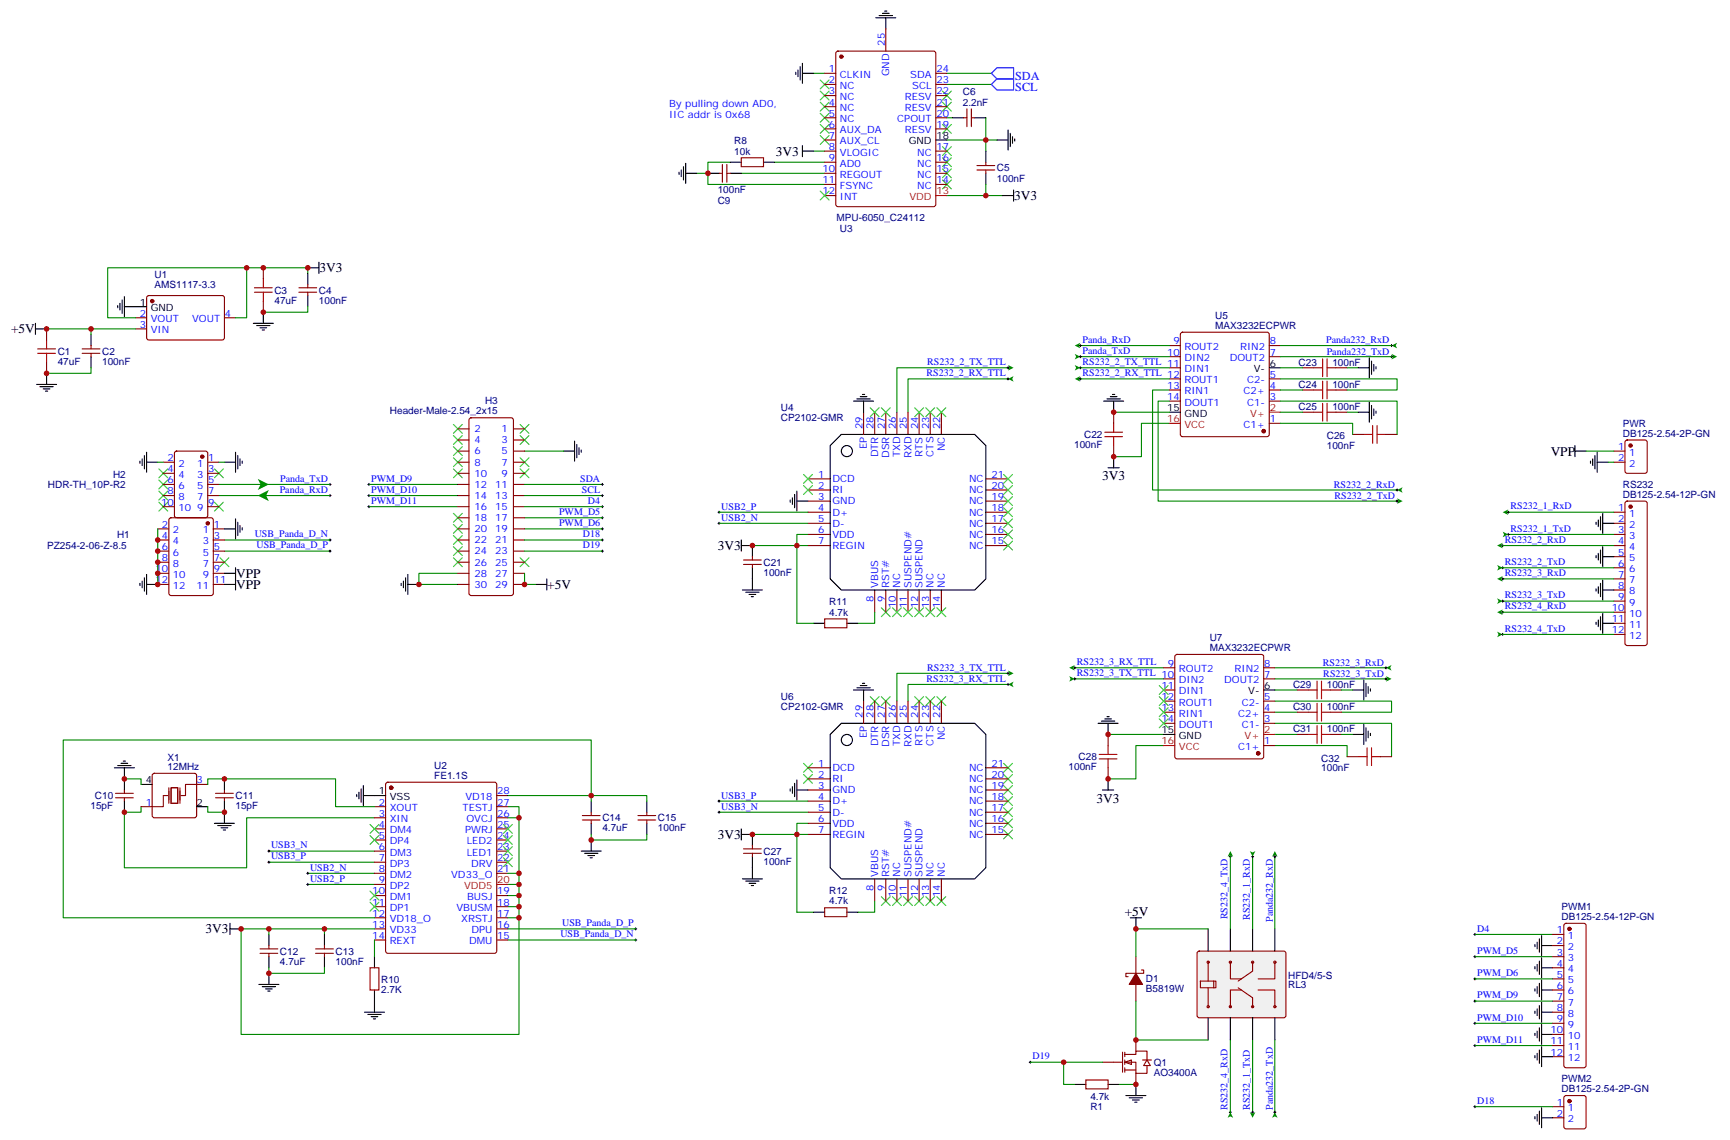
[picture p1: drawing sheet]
<svg xmlns="http://www.w3.org/2000/svg" width="549mm" height="362mm" viewBox="0 0 549 362" stroke-linecap="round" stroke-linejoin="round" font-family="sans-serif">
<defs><g id="words">
<g font-size="4.2">
<text x="246.2" y="49.4">3V3</text>
<text x="321.9" y="63.6">3V3</text>
<text x="101.4" y="86.5">3V3</text>
<text x="3.5" y="105.9">+5V</text>
<text x="492.1" y="144.7">VPP</text>
<text x="349.8" y="152.5">3V3</text>
<text x="227.8" y="174.6">3V3</text>
<text x="74.9" y="183.5">VPP</text>
<text x="74.9" y="187">VPP</text>
<text x="173.7" y="187">+5V</text>
<text x="348" y="254.9">3V3</text>
<text x="227.8" y="266.4">3V3</text>
<text x="357" y="290.7">+5V</text>
<text x="65.3" y="296.4">3V3</text>
</g>
<g font-size="3.9" fill="#00f">
<text x="322.2" y="25.3">SDA</text>
<text x="322.2" y="28.8">SCL</text>
</g>
<g font-size="3.2" fill="#00f">
<text x="280.8" y="14.5" transform="rotate(-90 280.8 14.5)">25</text>
<text x="263.1" y="22.9">1</text>
<text x="297.2" y="22.9">24</text>
<text x="263.1" y="26.5">2</text>
<text x="263.1" y="30">3</text>
<text x="266.6" y="24.7">CLKIN</text>
<text x="266.6" y="28.2">NC</text>
<text x="282.2" y="24.2" transform="rotate(-90 282.2 24.2)">GND</text>
<text x="288.9" y="24.7">SDA</text>
<text x="289.5" y="28.2">SCL</text>
<text x="297.2" y="30">22</text>
<text x="297.2" y="26.5">23</text>
<text x="212.3" y="33.9">By pulling down AD0,</text>
<text x="263.1" y="33.5">4</text>
<text x="266.6" y="31.8">NC</text>
<text x="266.6" y="35.3">NC</text>
<text x="287.1" y="35.3">RESV</text>
<text x="287.1" y="31.8">RESV</text>
<text x="297.2" y="33.5">21</text>
<text x="212.3" y="37.4">IIC addr is 0x68</text>
<text x="263.1" y="37">5</text>
<text x="263.1" y="40.6">6</text>
<text x="266.6" y="38.8">NC</text>
<text x="284.8" y="38.8">CPOUT</text>
<text x="297.2" y="40.6">19</text>
<text x="297.2" y="37">20</text>
<text x="263.1" y="44.1">7</text>
<text x="263.1" y="47.6">8</text>
<text x="266.6" y="42.3">AUX_DA</text>
<text x="266.6" y="45.9">AUX_CL</text>
<text x="287.1" y="42.3">RESV</text>
<text x="297.2" y="47.6">17</text>
<text x="263.1" y="51.2">9</text>
<text x="266.6" y="49.4">VLOGIC</text>
<text x="266.6" y="52.9">AD0</text>
<text x="291.1" y="52.9">NC</text>
<text x="291.1" y="49.4">NC</text>
<text x="297.2" y="51.2">16</text>
<text x="261" y="54.7">10</text>
<text x="261" y="58.2">11</text>
<text x="266.6" y="56.4">REGOUT</text>
<text x="266.6" y="60">FSYNC</text>
<text x="291.1" y="60">NC</text>
<text x="291.1" y="56.4">NC</text>
<text x="297.2" y="58.2">14</text>
<text x="297.2" y="54.7">15</text>
<text x="261" y="61.7">12</text>
<text x="266.6" y="63.5">INT</text>
<text x="44.3" y="100.5">2</text>
<text x="71.4" y="100.5">4</text>
<text x="44.3" y="104.1">3</text>
<text x="47.8" y="102.3">VOUT</text>
<text x="47.8" y="105.8">VIN</text>
<text x="61" y="102.3">VOUT</text>
<text x="343.6" y="108.8">Panda_RxD</text>
<text x="343.6" y="112.4">Panda_TxD</text>
<text x="370.4" y="112.9">10</text>
<text x="372.4" y="109.4">9</text>
<text x="375.9" y="111.1">ROUT2</text>
<text x="393.6" y="111.1">RIN2</text>
<text x="403" y="112.9">7</text>
<text x="403" y="109.4">8</text>
<text x="420.9" y="109.1">Panda232_RxD</text>
<text x="421.1" y="112.6">Panda232_TxD</text>
<text x="294.1" y="119.4">RS232_2_RX_TTL</text>
<text x="294.2" y="115.9">RS232_2_TX_TTL</text>
<text x="343.6" y="115.9">RS232_2_TX_TTL 11</text>
<text x="343.6" y="119.4">RS232_2_RX_TTL 12</text>
<text x="375.9" y="114.7">DIN2</text>
<text x="375.9" y="118.2">DIN1</text>
<text x="390.3" y="114.7">DOUT2</text>
<text x="403" y="119.9">5</text>
<text x="370.4" y="123.5">13</text>
<text x="375.9" y="121.7">ROUT1</text>
<text x="375.9" y="125.2">RIN1</text>
<text x="394.7" y="125.2">C2+</text>
<text x="395.9" y="121.7">C2-</text>
<text x="403" y="123.5">4</text>
<text x="370.4" y="127">14</text>
<text x="375.9" y="128.8">DOUT1</text>
<text x="395.9" y="128.8">C1-</text>
<text x="403" y="127">3</text>
<text x="150.6" y="137.2">2</text>
<text x="159.2" y="137.2">1</text>
<text x="273.7" y="136.2" transform="rotate(-90 273.7 136.2)">29</text>
<text x="277.2" y="136.2" transform="rotate(-90 277.2 136.2)">28</text>
<text x="280.8" y="136.2" transform="rotate(-90 280.8 136.2)">27</text>
<text x="284.3" y="136.2" transform="rotate(-90 284.3 136.2)">26</text>
<text x="287.8" y="136.2" transform="rotate(-90 287.8 136.2)">25</text>
<text x="291.4" y="136.2" transform="rotate(-90 291.4 136.2)">24</text>
<text x="294.9" y="136.2" transform="rotate(-90 294.9 136.2)">23</text>
<text x="298.4" y="136.2" transform="rotate(-90 298.4 136.2)">22</text>
<text x="394.7" y="135.8">C1+</text>
<text x="403" y="134.1">1</text>
<text x="150.6" y="140.8">4</text>
<text x="159.2" y="140.8">3</text>
<text x="275.1" y="142.6" transform="rotate(-90 275.1 142.6)">EP</text>
<text x="299.8" y="143.2" transform="rotate(-90 299.8 143.2)">NC</text>
<text x="513.5" y="142.9">1</text>
<text x="53.2" y="149.9">4</text>
<text x="53.2" y="146.4">2</text>
<text x="56.7" y="148.2">2</text>
<text x="62.6" y="148.2">1</text>
<text x="66.1" y="146.4">1</text>
<text x="66.1" y="149.9">3</text>
<text x="150.6" y="144.3">6</text>
<text x="150.6" y="147.8">8</text>
<text x="159.2" y="144.3">5</text>
<text x="159.2" y="147.8">7</text>
<text x="278.7" y="145.2" transform="rotate(-90 278.7 145.2)">DTR</text>
<text x="282.2" y="145.5" transform="rotate(-90 282.2 145.5)">DSR</text>
<text x="285.7" y="145.2" transform="rotate(-90 285.7 145.2)">TXD</text>
<text x="289.2" y="145.5" transform="rotate(-90 289.2 145.5)">RXD</text>
<text x="292.8" y="145" transform="rotate(-90 292.8 145)">RTS</text>
<text x="296.3" y="145" transform="rotate(-90 296.3 145)">CTS</text>
<text x="513.5" y="146.4">2</text>
<text x="517" y="144.6">1</text>
<text x="517" y="148.2">2</text>
<text x="53.2" y="153.5">6</text>
<text x="56.7" y="155.2">6</text>
<text x="56.7" y="151.7">4</text>
<text x="62.6" y="151.7">3</text>
<text x="62.6" y="155.2">5</text>
<text x="66.1" y="153.5">5</text>
<text x="88.9" y="153">Panda_TxD</text>
<text x="117.8" y="152.9">PWM_D9</text>
<text x="150.6" y="151.3">10</text>
<text x="150.6" y="154.9">12</text>
<text x="157.2" y="154.9">11</text>
<text x="159.2" y="151.3">9</text>
<text x="184.1" y="152.9">SDA</text>
<text x="259.7" y="151.7">1</text>
<text x="259.7" y="155.2">2</text>
<text x="264.2" y="153.1">DCD</text>
<text x="307.6" y="153.1">NC</text>
<text x="314.6" y="155.2">20</text>
<text x="314.6" y="151.7">21</text>
<text x="423.4" y="154.9">RS232_2_RxD</text>
<text x="51.1" y="160.5">10</text>
<text x="53.2" y="157">8</text>
<text x="56.7" y="158.8">8</text>
<text x="62.6" y="158.8">7</text>
<text x="66.1" y="157">7</text>
<text x="66.1" y="160.5">9</text>
<text x="88.8" y="156.5">Panda_RxD</text>
<text x="117.8" y="156.5">PWM_D10</text>
<text x="117.8" y="160">PWM_D11</text>
<text x="150.6" y="158.4">14</text>
<text x="150.6" y="161.9">16</text>
<text x="157.2" y="158.4">13</text>
<text x="157.2" y="161.9">15</text>
<text x="184.7" y="156.5">SCL</text>
<text x="186.6" y="160">D4</text>
<text x="228.9" y="162">USB2_P</text>
<text x="259.7" y="158.8">3</text>
<text x="264.2" y="156.6">RI</text>
<text x="264.2" y="160.2">GND</text>
<text x="307.6" y="160.2">NC</text>
<text x="307.6" y="156.6">NC</text>
<text x="314.6" y="158.8">19</text>
<text x="423.5" y="158.4">RS232_2_TxD</text>
<text x="479.4" y="161.7">RS232_1_RxD</text>
<text x="51.4" y="167.6">2</text>
<text x="56.7" y="162.3">10</text>
<text x="62.6" y="162.3">9</text>
<text x="67.9" y="167.6">1</text>
<text x="150.6" y="165.5">18</text>
<text x="157.2" y="165.5">17</text>
<text x="177.4" y="163.5">PWM_D5</text>
<text x="177.4" y="167">PWM_D6</text>
<text x="228.9" y="165.5">USB2_N</text>
<text x="259.7" y="162.3">4</text>
<text x="259.7" y="165.8">5</text>
<text x="264.2" y="163.7">D+</text>
<text x="264.2" y="167.2">D-</text>
<text x="307.6" y="167.2">NC</text>
<text x="307.6" y="163.7">NC</text>
<text x="314.6" y="165.8">17</text>
<text x="314.6" y="162.3">18</text>
<text x="513.5" y="162.3">1</text>
<text x="513.5" y="165.8">2</text>
<text x="517" y="164">1</text>
<text x="517" y="167.6">2</text>
<text x="51.4" y="171.1">4</text>
<text x="54.9" y="172.9">4</text>
<text x="54.9" y="169.3">2</text>
<text x="64.4" y="169.3">1</text>
<text x="64.4" y="172.9">3</text>
<text x="67.9" y="171.1">3</text>
<text x="80.9" y="170.6">USB_Panda_D_N</text>
<text x="150.6" y="169">20</text>
<text x="150.6" y="172.5">22</text>
<text x="157.2" y="169">19</text>
<text x="157.2" y="172.5">21</text>
<text x="185" y="170.6">D18</text>
<text x="259.7" y="169.3">6</text>
<text x="259.7" y="172.9">7</text>
<text x="264.2" y="170.7">VDD</text>
<text x="307.6" y="170.7">NC</text>
<text x="314.6" y="172.9">15</text>
<text x="314.6" y="169.3">16</text>
<text x="477.6" y="172.3">RS232_2_RxD</text>
<text x="479.4" y="168.8">RS232_1_TxD</text>
<text x="513.5" y="169.3">3</text>
<text x="513.5" y="172.9">4</text>
<text x="517" y="171.1">3</text>
<text x="51.4" y="178.2">8</text>
<text x="51.4" y="174.6">6</text>
<text x="54.9" y="179.9">8</text>
<text x="54.9" y="176.4">6</text>
<text x="64.4" y="176.4">5</text>
<text x="64.4" y="179.9">7</text>
<text x="67.9" y="174.6">5</text>
<text x="67.9" y="178.2">7</text>
<text x="81.4" y="174.1">USB_Panda_D_P</text>
<text x="150.6" y="176">24</text>
<text x="150.6" y="179.6">26</text>
<text x="157.2" y="176">23</text>
<text x="157.2" y="179.6">25</text>
<text x="185" y="174.1">D19</text>
<text x="264.2" y="174.3">REGIN</text>
<text x="307.6" y="174.3">NC</text>
<text x="477.6" y="179.4">RS232_2_TxD</text>
<text x="513.5" y="176.4">5</text>
<text x="513.5" y="179.9">6</text>
<text x="517" y="174.6">4</text>
<text x="517" y="178.2">5</text>
<text x="49.4" y="185.2">12</text>
<text x="49.4" y="181.7">10</text>
<text x="54.9" y="183.4">10</text>
<text x="64.4" y="183.4">9</text>
<text x="67.9" y="181.7">9</text>
<text x="67.9" y="185.2">11</text>
<text x="150.6" y="183.1">28</text>
<text x="157.2" y="183.1">27</text>
<text x="477.6" y="182.9">RS232_3_RxD</text>
<text x="513.5" y="183.4">7</text>
<text x="517" y="181.7">6</text>
<text x="517" y="185.2">7</text>
<text x="54.9" y="187">12</text>
<text x="62.4" y="187">11</text>
<text x="150.6" y="186.6">30</text>
<text x="157.2" y="186.6">29</text>
<text x="277.2" y="191.1" transform="rotate(-90 277.2 191.1)">8</text>
<text x="278.7" y="186.6" transform="rotate(-90 278.7 186.6)">VBUS</text>
<text x="280.8" y="191.1" transform="rotate(-90 280.8 191.1)">9</text>
<text x="282.2" y="186.6" transform="rotate(-90 282.2 186.6)">RST#</text>
<text x="285.7" y="186.6" transform="rotate(-90 285.7 186.6)">NC</text>
<text x="289.2" y="186.6" transform="rotate(-90 289.2 186.6)">SUSPEND#</text>
<text x="292.8" y="186.6" transform="rotate(-90 292.8 186.6)">SUSPEND</text>
<text x="296.3" y="186.6" transform="rotate(-90 296.3 186.6)">NC</text>
<text x="299.8" y="186.6" transform="rotate(-90 299.8 186.6)">NC</text>
<text x="477.6" y="190">RS232_3_TxD</text>
<text x="513.5" y="187">8</text>
<text x="513.5" y="190.5">9</text>
<text x="517" y="188.7">8</text>
<text x="284.3" y="193.1" transform="rotate(-90 284.3 193.1)">10</text>
<text x="287.8" y="193.1" transform="rotate(-90 287.8 193.1)">11</text>
<text x="291.4" y="193.1" transform="rotate(-90 291.4 193.1)">12</text>
<text x="294.9" y="193.1" transform="rotate(-90 294.9 193.1)">13</text>
<text x="298.4" y="193.1" transform="rotate(-90 298.4 193.1)">14</text>
<text x="477.6" y="193.5">RS232_4_RxD</text>
<text x="511.5" y="194">10</text>
<text x="511.5" y="197.6">11</text>
<text x="517" y="192.3">9</text>
<text x="517" y="195.8">10</text>
<text x="477.6" y="200.6">RS232_4_TxD</text>
<text x="511.5" y="201.1">12</text>
<text x="517" y="199.3">11</text>
<text x="517" y="202.8">12</text>
<text x="294.2" y="212.9">RS232_3_TX_TTL</text>
<text x="341.8" y="211.1">RS232_3_RX_TTL</text>
<text x="341.8" y="214.7">RS232_3_TX_TTL 10</text>
<text x="370.7" y="211.7">9</text>
<text x="374.2" y="213.4">ROUT2</text>
<text x="391.8" y="213.4">RIN2</text>
<text x="401.2" y="215.2">7</text>
<text x="401.2" y="211.7">8</text>
<text x="419.8" y="211.4">RS232_3_RxD</text>
<text x="420" y="214.9">RS232_3_TxD</text>
<text x="294.1" y="216.4">RS232_3_RX_TTL</text>
<text x="368.6" y="218.7">11</text>
<text x="374.2" y="217">DIN2</text>
<text x="374.2" y="220.5">DIN1</text>
<text x="388.5" y="217">DOUT2</text>
<text x="273.7" y="227.9" transform="rotate(-90 273.7 227.9)">29</text>
<text x="277.2" y="227.9" transform="rotate(-90 277.2 227.9)">28</text>
<text x="280.8" y="227.9" transform="rotate(-90 280.8 227.9)">27</text>
<text x="284.3" y="227.9" transform="rotate(-90 284.3 227.9)">26</text>
<text x="287.8" y="227.9" transform="rotate(-90 287.8 227.9)">25</text>
<text x="291.4" y="227.9" transform="rotate(-90 291.4 227.9)">24</text>
<text x="294.9" y="227.9" transform="rotate(-90 294.9 227.9)">23</text>
<text x="298.4" y="227.9" transform="rotate(-90 298.4 227.9)">22</text>
<text x="368.6" y="222.2">12</text>
<text x="368.6" y="225.8">13</text>
<text x="374.2" y="224">ROUT1</text>
<text x="374.2" y="227.5">RIN1</text>
<text x="392.9" y="227.5">C2+</text>
<text x="394.1" y="224">C2-</text>
<text x="401.2" y="225.8">4</text>
<text x="401.2" y="222.2">5</text>
<text x="368.6" y="229.3">14</text>
<text x="374.2" y="231.1">DOUT1</text>
<text x="394.1" y="231.1">C1-</text>
<text x="401.2" y="229.3">3</text>
<text x="275.1" y="234.3" transform="rotate(-90 275.1 234.3)">EP</text>
<text x="278.7" y="237" transform="rotate(-90 278.7 237)">DTR</text>
<text x="282.2" y="237.2" transform="rotate(-90 282.2 237.2)">DSR</text>
<text x="285.7" y="236.9" transform="rotate(-90 285.7 236.9)">TXD</text>
<text x="289.2" y="237.2" transform="rotate(-90 289.2 237.2)">RXD</text>
<text x="292.8" y="236.7" transform="rotate(-90 292.8 236.7)">RTS</text>
<text x="296.3" y="236.7" transform="rotate(-90 296.3 236.7)">CTS</text>
<text x="299.8" y="235" transform="rotate(-90 299.8 235)">NC</text>
<text x="392.9" y="238.1">C1+</text>
<text x="401.2" y="236.4">1</text>
<text x="259.7" y="243.4">1</text>
<text x="264.2" y="244.8">DCD</text>
<text x="307.6" y="244.8">NC</text>
<text x="314.6" y="243.4">21</text>
<text x="62.4" y="248.7">3</text>
<text x="259.7" y="246.9">2</text>
<text x="259.7" y="250.5">3</text>
<text x="264.2" y="248.4">RI</text>
<text x="264.2" y="251.9">GND</text>
<text x="307.6" y="251.9">NC</text>
<text x="307.6" y="248.4">NC</text>
<text x="314.6" y="250.5">19</text>
<text x="314.6" y="246.9">20</text>
<text x="46.3" y="255.8">1</text>
<text x="120.2" y="255.8">2</text>
<text x="123.7" y="257.5">XOUT</text>
<text x="146.8" y="257.5">TESTJ</text>
<text x="147.7" y="254">VD18</text>
<text x="157.8" y="255.8">27</text>
<text x="157.8" y="252.2">28</text>
<text x="228.9" y="257.2">USB3_N</text>
<text x="228.9" y="253.7">USB3_P</text>
<text x="259.7" y="254">4</text>
<text x="259.7" y="257.5">5</text>
<text x="264.2" y="255.4">D+</text>
<text x="307.6" y="255.4">NC</text>
<text x="314.6" y="257.5">17</text>
<text x="314.6" y="254">18</text>
<text x="120.2" y="259.3">3</text>
<text x="120.2" y="262.8">4</text>
<text x="123.7" y="261.1">XIN</text>
<text x="148" y="261.1">OVCJ</text>
<text x="157.8" y="262.8">25</text>
<text x="157.8" y="259.3">26</text>
<text x="259.7" y="261.1">6</text>
<text x="264.2" y="258.9">D-</text>
<text x="264.2" y="262.5">VDD</text>
<text x="307.6" y="262.5">NC</text>
<text x="307.6" y="258.9">NC</text>
<text x="314.6" y="261.1">16</text>
<text x="86" y="269.3">USB3_N</text>
<text x="120.2" y="266.3">5</text>
<text x="120.2" y="269.9">6</text>
<text x="123.7" y="264.6">DM4</text>
<text x="123.7" y="268.1">DP4</text>
<text x="147.7" y="264.6">PWRJ</text>
<text x="148.1" y="268.1">LED2</text>
<text x="157.8" y="269.9">23</text>
<text x="157.8" y="266.3">24</text>
<text x="259.7" y="264.6">7</text>
<text x="264.2" y="266">REGIN</text>
<text x="307.6" y="266">NC</text>
<text x="314.6" y="264.6">15</text>
<text x="86" y="272.9">USB3_P</text>
<text x="120.2" y="273.4">7</text>
<text x="123.7" y="271.6">DM3</text>
<text x="123.7" y="275.2">DP3</text>
<text x="148.1" y="271.6">LED1</text>
<text x="149.5" y="275.2">DRV</text>
<text x="157.8" y="273.4">22</text>
<text x="98.4" y="279.9">USB2_P</text>
<text x="98.4" y="276.4">USB2_N</text>
<text x="120.2" y="276.9">8</text>
<text x="120.2" y="280.5">9</text>
<text x="123.7" y="278.7">DM2</text>
<text x="143.2" y="278.7">VD33_O</text>
<text x="157.8" y="276.9">21</text>
<text x="278.7" y="278.3" transform="rotate(-90 278.7 278.3)">VBUS</text>
<text x="282.2" y="278.3" transform="rotate(-90 282.2 278.3)">RST#</text>
<text x="285.7" y="278.3" transform="rotate(-90 285.7 278.3)">NC</text>
<text x="289.2" y="278.3" transform="rotate(-90 289.2 278.3)">SUSPEND#</text>
<text x="292.8" y="278.3" transform="rotate(-90 292.8 278.3)">SUSPEND</text>
<text x="296.3" y="278.3" transform="rotate(-90 296.3 278.3)">NC</text>
<text x="299.8" y="278.3" transform="rotate(-90 299.8 278.3)">NC</text>
<text x="118.2" y="284">10</text>
<text x="118.2" y="287.5">11</text>
<text x="123.7" y="282.2">DP2</text>
<text x="123.7" y="285.8">DM1</text>
<text x="148.2" y="285.8">BUSJ</text>
<text x="157.8" y="287.5">18</text>
<text x="157.8" y="284">19</text>
<text x="277.2" y="282.8" transform="rotate(-90 277.2 282.8)">8</text>
<text x="280.8" y="282.8" transform="rotate(-90 280.8 282.8)">9</text>
<text x="284.3" y="284.8" transform="rotate(-90 284.3 284.8)">10</text>
<text x="287.8" y="284.8" transform="rotate(-90 287.8 284.8)">11</text>
<text x="291.4" y="284.8" transform="rotate(-90 291.4 284.8)">12</text>
<text x="294.9" y="284.8" transform="rotate(-90 294.9 284.8)">13</text>
<text x="298.4" y="284.8" transform="rotate(-90 298.4 284.8)">14</text>
<text x="118.2" y="291">12</text>
<text x="123.7" y="289.3">DP1</text>
<text x="123.7" y="292.8">VD18_O</text>
<text x="144.8" y="289.3">VBUSM</text>
<text x="146.4" y="292.8">XRSTJ</text>
<text x="157.8" y="291">17</text>
<text x="389.6" y="291.9" transform="rotate(-90 389.6 291.9)">RS232_4_TxD</text>
<text x="396.7" y="292" transform="rotate(-90 396.7 292)">RS232_1_RxD</text>
<text x="403.9" y="292.7" transform="rotate(-90 403.9 292.7)">Panda232_RxD</text>
<text x="118.2" y="294.6">13</text>
<text x="118.2" y="298.1">14</text>
<text x="123.7" y="296.3">VD33</text>
<text x="123.7" y="299.9">REXT</text>
<text x="148.9" y="299.9">DMU</text>
<text x="149.7" y="296.3">DPU</text>
<text x="157.8" y="298.1">15</text>
<text x="157.8" y="294.6">16</text>
<text x="177.9" y="297.6">USB_Panda_D_N</text>
<text x="178.4" y="294">USB_Panda_D_P</text>
<text x="468.8" y="295.8">D4</text>
<text x="494.1" y="296.3">1</text>
<text x="494.1" y="299.9">2</text>
<text x="497.6" y="298.1">1</text>
<text x="468.8" y="302.9">PWM_D5</text>
<text x="494.1" y="303.4">3</text>
<text x="497.6" y="301.6">2</text>
<text x="497.6" y="305.2">3</text>
<text x="468.8" y="309.9">PWM_D6</text>
<text x="494.1" y="306.9">4</text>
<text x="494.1" y="310.4">5</text>
<text x="497.6" y="308.7">4</text>
<text x="468.8" y="317">PWM_D9</text>
<text x="494.1" y="314">6</text>
<text x="494.1" y="317.5">7</text>
<text x="497.6" y="312.2">5</text>
<text x="497.6" y="315.7">6</text>
<text x="494.1" y="321">8</text>
<text x="497.6" y="319.3">7</text>
<text x="497.6" y="322.8">8</text>
<text x="468.8" y="324">PWM_D10</text>
<text x="492.1" y="328.1">10</text>
<text x="494.1" y="324.6">9</text>
<text x="497.6" y="326.3">9</text>
<text x="497.6" y="329.8">10</text>
<text x="468.8" y="331.1">PWM_D11</text>
<text x="492.1" y="331.6">11</text>
<text x="492.1" y="335.1">12</text>
<text x="497.6" y="333.4">11</text>
<text x="327.7" y="336.4">D19</text>
<text x="497.6" y="336.9">12</text>
<text x="389.6" y="352.4" transform="rotate(-90 389.6 352.4)">RS232_4_RxD</text>
<text x="396.7" y="352.4" transform="rotate(-90 396.7 352.4)">RS232_1_TxD</text>
<text x="403.9" y="352.4" transform="rotate(-90 403.9 352.4)">Panda232_TxD</text>
<text x="468.8" y="350.5">D18</text>
<text x="494.1" y="351">1</text>
<text x="497.6" y="352.8">1</text>
<text x="494.1" y="354.5">2</text>
<text x="497.6" y="356.3">2</text>
</g>
<g font-size="3.2" fill="#000080">
<text x="305.6" y="33.5">2.2nF</text>
<text x="305.6" y="30.3">C6</text>
<text x="233.1" y="45.8">R8</text>
<text x="233" y="49.1">10k</text>
<text x="316.4" y="57.6">100nF</text>
<text x="316.4" y="54.4">C5</text>
<text x="227.8" y="61.4">100nF</text>
<text x="227.8" y="64.6">C9</text>
<text x="265.5" y="70.2">MPU-6050_C24112</text>
<text x="266.5" y="73.8">U3</text>
<text x="49.1" y="88.3">U1</text>
<text x="49.1" y="91.4">AMS1117-3.3</text>
<text x="87.1" y="93.2">C3</text>
<text x="101.2" y="93.2">C4</text>
<text x="87.1" y="96.4">47uF</text>
<text x="101.2" y="96.4">100nF</text>
<text x="385.7" y="101.3">U5</text>
<text x="385.7" y="104.4">MAX3232ECPWR</text>
<text x="18.3" y="112.6">C1</text>
<text x="32.4" y="112.6">C2</text>
<text x="18.3" y="115.8">47uF</text>
<text x="32.4" y="115.8">100nF</text>
<text x="412.2" y="116.1">C23</text>
<text x="422.9" y="116.1">100nF</text>
<text x="412.2" y="123.2">C24</text>
<text x="422.9" y="123.2">100nF</text>
<text x="123.8" y="131.6">Header-Male-2.54_2x15</text>
<text x="153.9" y="128.4">H3</text>
<text x="247.9" y="130.6">U4</text>
<text x="412.2" y="130.3">C25</text>
<text x="422.9" y="130.3">100nF</text>
<text x="247.9" y="133.8">CP2102-GMR</text>
<text x="515" y="135.5">PWR</text>
<text x="340.9" y="142.3">100nF</text>
<text x="344.1" y="139.1">C22</text>
<text x="421.1" y="142.6">100nF</text>
<text x="421.1" y="139.5">C26</text>
<text x="515" y="138.6">DB125-2.54-2P-GN</text>
<text x="15.2" y="154.9">HDR-TH_10P-R2</text>
<text x="35.9" y="151.8">H2</text>
<text x="515" y="154.9">RS232</text>
<text x="515" y="158">DB125-2.54-12P-GN</text>
<text x="37.1" y="170.8">H1</text>
<text x="15" y="174.4">PZ254-2-06-Z-8.5</text>
<text x="242.3" y="179.6">C21</text>
<text x="242.3" y="182.8">100nF</text>
<text x="263.2" y="195.4">4.7k</text>
<text x="263.2" y="192.1">R11</text>
<text x="383.9" y="203.6">U7</text>
<text x="383.9" y="206.7">MAX3232ECPWR</text>
<text x="410.4" y="218.5">C29</text>
<text x="421.1" y="218.5">100nF</text>
<text x="247.9" y="225.5">CP2102-GMR</text>
<text x="247.9" y="222.3">U6</text>
<text x="410.4" y="225.5">C30</text>
<text x="421.1" y="225.5">100nF</text>
<text x="410.4" y="232.6">C31</text>
<text x="421.1" y="232.6">100nF</text>
<text x="53.2" y="244.5">12MHz</text>
<text x="53.2" y="241.5">X1</text>
<text x="137.8" y="244.3">U2</text>
<text x="339.2" y="244.6">100nF</text>
<text x="342.3" y="241.4">C28</text>
<text x="419.3" y="244.9">100nF</text>
<text x="419.3" y="241.8">C32</text>
<text x="137.8" y="247.3">FE1.1S</text>
<text x="28.7" y="256.9">15pF</text>
<text x="30.1" y="253.7">C10</text>
<text x="74.8" y="256.9">15pF</text>
<text x="74.8" y="253.7">C11</text>
<text x="191.2" y="264">4.7uF</text>
<text x="191.2" y="260.8">C14</text>
<text x="208.8" y="264">100nF</text>
<text x="208.8" y="260.8">C15</text>
<text x="242.3" y="274.5">100nF</text>
<text x="242.3" y="271.4">C27</text>
<text x="263.2" y="287.2">4.7k</text>
<text x="263.2" y="283.8">R12</text>
<text x="495.6" y="292.1">DB125-2.54-12P-GN</text>
<text x="495.6" y="289">PWM1</text>
<text x="88.9" y="303.1">C12</text>
<text x="106.5" y="303.1">C13</text>
<text x="88.9" y="306.3">4.7uF</text>
<text x="106.5" y="306.3">100nF</text>
<text x="121" y="311.9">R10</text>
<text x="363.7" y="311.9">D1</text>
<text x="408.8" y="310.8">HFD4/5-S</text>
<text x="121" y="315.2">2.7K</text>
<text x="363.7" y="315.1">B5819W</text>
<text x="408.8" y="313.8">RL3</text>
<text x="366.1" y="341.5">AO3400A</text>
<text x="366.1" y="338.4">Q1</text>
<text x="495.6" y="346.8">DB125-2.54-2P-GN</text>
<text x="495.6" y="343.6">PWM2</text>
<text x="346.1" y="349.2">4.7k</text>
<text x="346.1" y="352.6">R1</text>
</g>
<g font-size="3.2">
<text x="288.4" y="45.9">GND</text>
<text x="297.2" y="44.1">18</text>
<text x="44.3" y="97">1</text>
<text x="47.8" y="98.8">GND</text>
<text x="397.9" y="118.2">V-</text>
<text x="403" y="116.4">6</text>
<text x="370.4" y="130.5">15</text>
<text x="375.9" y="132.3">GND</text>
<text x="396.2" y="220.5">V-</text>
<text x="401.2" y="218.7">6</text>
<text x="368.6" y="232.8">15</text>
<text x="374.2" y="234.6">GND</text>
<text x="46.3" y="248.7">4</text>
<text x="62.4" y="255.8">2</text>
<text x="120.2" y="252.2">1</text>
<text x="123.7" y="254">VSS</text>
</g>
<g font-size="3.2" fill="#f00">
<text x="288.6" y="63.5">VDD</text>
<text x="297.2" y="61.7">13</text>
<text x="403" y="130.5">2</text>
<text x="370.4" y="134.1">16</text>
<text x="375.9" y="135.8">VCC</text>
<text x="396.8" y="132.3">V+</text>
<text x="401.2" y="232.8">2</text>
<text x="368.6" y="236.4">16</text>
<text x="374.2" y="238.1">VCC</text>
<text x="395" y="234.6">V+</text>
<text x="157.8" y="280.5">20</text>
<text x="147.3" y="282.2">VDD5</text>
</g>
</g></defs>
<g fill="none" stroke="#3c3" stroke-width=".35">
<path d="M143.9 134.8l2.8 2.8M143.9 138.3l2.8 2.8M146.7 134.8l-2.8 2.8M146.7 138.3l-2.8 2.8M165.1 138.3l2.8 2.8M165.1 134.8l2.8 2.8M167.9 138.3l-2.8 2.8M167.9 134.8l-2.8 2.8M68.1 159.5l2.8 2.8M68.1 148.9l2.8 2.8M70.9 159.5l-2.8 2.8M70.9 148.9l-2.8 2.8"/>
<path d="M143.9 141.8l2.8 2.8M146.7 141.8l-2.8 2.8"/>
</g>
<path d="M178.8 143.2h3.6M182.4 140.1v6.3M183.1 141.1v4.2M183.8 142.2v2.1M184.5 142.9v.7M127.3 185.2v.7M128 184.5v2.1M128.7 183.4v4.3M129.4 185.6h3.6M129.4 182.4v6.3" fill="none" stroke="#000" stroke-width=".35"/>
<path d="M69.5 153.8h35.2M69.5 157.3h35.2M166.5 143.2h12.3M145.3 182h-12.3v3.6h12.3" fill="none" stroke="#008700" stroke-width=".35"/>
<path d="M104.4 153.8h.7M104.4 157.3h.7M104.7 153.5v.7M104.7 157v.7" fill="none" stroke="#000" stroke-width=".32"/>
<g fill="#090">
<path d="M81.8 157.3l3.5-1.7-.8 1.7 .8 1.8z"/>
<path d="M81.8 152l3.5 1.8-3.5 1.8 .9-1.8z"/>
</g>
<g fill="none" stroke="#008700" stroke-width=".35">
<path d="M427.5 116.8h3.6M427.5 130.9h3.6M71.2 175h33.5M39.5 247.3h5.3v1.8M44.8 256.1v1.8h-5.3v17.6h38.8v-15.9h40.6M65.9 249.1v-1.8h40.6v8.8h12.4M65.9 256.1v1.8h5.3M161.2 259.6h3.5v68.8h-88.2v-33.5h8.8M161.2 256.1h3.5v3.5M161.2 252.6h26.4v-17.7h-167.5v56.5h98.8M187.6 254.4v-1.8h17.7v1.8M85.3 273.8h33.6"/>
<path d="M85.3 270.2h33.6M97.7 277.3h21.2M161.2 277.3h3.5M187.6 264.9v1.8h17.7v-1.8M97.7 280.8h21.2M103 294.9v1.8M118.9 294.9h-33.6v1.8M118.9 298.4v5.3M161.2 280.8h3.5M161.2 284.3h3.5M161.2 287.9h3.5M161.2 291.4h3.5"/>
<path d="M161.2 294.9h40.6M161.2 298.4h40.6M85.3 307.3v1.7h17.7v-1.7"/>
</g>
<path d="M85 273.8h.7M85 270.2h.7M85.3 269.9v.7M85.3 273.4v.7M97.3 277.3h.7M97.7 276.9v.7M97.3 280.8h.7M97.7 280.5v.7M201.4 298.4h.7M201.4 294.9h.7M201.8 294.6v.7M201.8 298.1v.7" fill="none" stroke="#000" stroke-width=".32"/>
<g fill="none" stroke="#000" stroke-width=".35">
<path d="M36.3 243.8h6.4M37.4 243.1h4.2M38.4 242.4h2.1M39.1 241.7h.7M39.5 243.8v7M39.5 254.4v3.5M44.8 249.1h3.5M62.4 256.1h3.5M71.2 247.3v3.5M71.2 254.4v7M113.2 252.2v.7M113.9 251.5v2.1"/>
<path d="M114.6 250.5v4.2M115.3 252.6h7.1M115.3 249.4v6.4M187.6 254.4v3.5M205.3 254.4v3.5M68.1 261.4h6.3M69.1 262.1h4.2M70.2 262.8h2.1M70.9 263.5h.7M184.5 270.2h6.3M185.5 270.9h4.3M186.6 271.6h2.1"/>
<path d="M187.3 272.3h.7M187.6 261.4v3.5M187.6 266.7v3.5M205.3 261.4v3.5M73 294.9h3.5M73 293.2v3.5M85.3 296.7v3.5M103 296.7v3.5M82.2 312.6h6.3M83.2 313.3h4.3M84.3 314h2.1M85 314.7h.7"/>
<path d="M85.3 303.7v3.6M85.3 309v3.6M103 303.7v3.6M118.9 303.7v3.6M118.9 314.3v7.1M115.7 321.4h6.3M116.7 322.1h4.3M117.8 322.8h2.1M118.5 323.5h.7"/>
</g>
<g fill="none" stroke="#870000" stroke-width=".35">
<path d="M36.7 253.3h5.6M36.7 251.9h5.6M39.5 250.8v1.1M39.5 253.3v1.1M44.8 256.1h3.5M48.5 245.7l.5-.2h12.7l.5 .2 .2 .5v12.7l-.2 .5-.5 .2h-12.7l-.5-.2-.2-.5v-12.7zM62.4 249.1h3.5M68.4 253.3h5.6M68.4 251.9h5.6M71.2 250.8v1.1M71.2 253.3v1.1M118.9 256.1h3.5"/>
<path d="M118.9 259.6h3.5M122.6 248.6l.5-.2h33.9l.6 .4 .1 53.2-.5 .6-34.1 .1-.7-.5v-53.1zM157.7 256.1h3.5M157.7 259.6h3.5M157.7 252.6h3.5M184.8 258.9h5.7M187.6 257.9v1M202.5 258.9h5.6M205.3 257.9v1M118.9 263.2h3.5M118.9 266.7h3.5M118.9 270.2h3.5"/>
<path d="M118.9 273.8h3.5M118.9 277.3h3.5M157.7 263.2h3.5M157.7 266.7h3.5M157.7 270.2h3.5M157.7 273.8h3.5M157.7 277.3h3.5M184.8 260.4h5.7M187.6 260.4v1M202.5 260.4h5.6M205.3 260.4v1M118.9 280.8h3.5"/>
<path d="M118.9 284.3h3.5M118.9 287.9h3.5M118.9 291.4h3.5M118.9 294.9h3.5M118.9 298.4h3.5M157.7 284.3h3.5M157.7 287.9h3.5M157.7 291.4h3.5M157.7 294.9h3.5M157.7 298.4h3.5M82.5 302.7h5.7M82.5 301.3h5.7"/>
<path d="M85.3 300.2v1.1M85.3 302.7v1M100.2 302.7h5.6M100.2 301.3h5.6M103 300.2v1.1M103 302.7v1M117.4 307.3h2.9v7h-2.9z"/>
</g>
<path d="M53.2 252.6h-1.4v3.5h-3.5M53.6 250.1v5M54.3 250.1h2.1v5h-2.1zM57.1 250.1v5M62.4 249.1h-3.5v3.5h-1.4" fill="none" stroke="#870012" stroke-width=".35"/>
<circle cx="124.1" cy="250.1" r=".53" fill="#870000" stroke="#870000" stroke-width=".35"/>
<path d="M157.7 280.8h3.5" fill="none" stroke="#f00" stroke-width=".35"/>
<path d="M279.7 193l2.8 2.8M282.5 193l-2.8 2.8M159.8 261.8l2.8 2.8M159.8 265.3l2.8 2.8M159.8 268.8l2.8 2.8M159.8 272.3l2.8 2.9M162.6 261.8l-2.8 2.8M162.6 265.3l-2.8 2.8M162.6 268.8l-2.8 2.8M162.6 272.3l-2.8 2.9M279.7 284.7l2.8 2.8M282.5 284.7l-2.8 2.8" fill="none" stroke="#3c3" stroke-width=".35"/>
<g fill="#008700">
<path d="M441.6 112.4l1.8 .8-1.8 .9 .5-.9z"/>
<path d="M441.6 109.7l1.8-.9-.4 .9 .4 .9z"/>
<path d="M341.1 112.4l1.8 .8-1.8 .9 .4-.9z"/>
<path d="M341.1 109.7l1.8-.9-.5 .9 .5 .9z"/>
</g>
<circle cx="401.1" cy="136.9" r=".53" fill="#870000" stroke="#870000" stroke-width=".35"/>
<g fill="none" stroke="#870000" stroke-width=".35">
<path d="M371.1 113.2h3.5M371.1 109.7h3.5M371.1 116.8h3.5M374.8 105.7l.5-.2h26.8l.5 .2 .2 .5v31.7l-.2 .5-.5 .2h-26.8l-.5-.2-.2-.5v-31.7zM402.8 113.2h3.6M402.8 109.7h3.6M413.4 116.8h3.5M424 116.8h3.5M353.4 130.9v3.5M371.1 127.4h3.5M371.1 123.8h3.5M371.1 120.3h3.5"/>
<path d="M402.8 134.4h3.6M402.8 127.4h3.6M402.8 123.8h3.6M402.8 120.3h3.6M413.4 123.8h3.5M413.4 130.9h3.5M424 123.8h3.5M424 130.9h3.5M429.3 137.9h3.5M439.9 137.9h3.5M353.4 141.5v3.5"/>
</g>
<path d="M371.1 134.4h3.5M402.8 130.9h3.6" fill="none" stroke="#f00" stroke-width=".35"/>
<g fill="none" stroke="#000" stroke-width=".35">
<path d="M402.8 116.8h3.6M431.1 116.8h3.5M434.6 113.6v6.3M435.3 114.7v4.2M436 115.7v2.1M436.7 116.4v.7M350.3 127.4h6.3M351.3 126.6h4.3M352.4 125.9h2.1M353.1 125.2h.7M353.4 127.4v3.5M371.1 130.9h3.5"/>
<path d="M431.1 130.9h3.5M434.6 127.7v6.4M435.3 128.8v4.2M436 129.8v2.1M436.7 130.5v.7M351.7 148.5h3.5M353.4 145v3.5"/>
</g>
<g fill="none" stroke="#a10000" stroke-width=".35">
<path d="M416.9 116.8h2.9M419.8 113.9v5.7M421.2 113.9v5.7M421.2 116.8h2.8M350.6 138.6h5.7M350.6 137.2h5.7M353.4 134.4v2.8M353.4 138.6v2.9M416.9 130.9h2.9M416.9 123.8h2.9M419.8 121v5.6M419.8 128.1v5.6"/>
<path d="M421.2 130.9h2.8M421.2 121v5.6M421.2 128.1v5.6M421.2 123.8h2.8M432.8 137.9h2.8M435.6 135.1v5.7M437.1 137.9h2.8M437.1 135.1v5.7"/>
</g>
<path d="M342.9 109.7h28.2M342.9 113.2h28.2M406.4 116.8h7M406.4 109.7h35.2M406.4 113.2h35.2M353.4 130.9h17.7M371.1 134.4h-8.8v10.6h-8.9M406.4 134.4h22.9v3.5M406.4 127.4h37v10.5M406.4 120.3h37v3.5h-15.9M406.4 130.9h7M406.4 123.8h7" fill="none" stroke="#008700" stroke-width=".35"/>
<path d="M441.3 113.2h.7M441.3 109.7h.7M441.6 109.4v.7M441.6 112.9v.7" fill="none" stroke="#000" stroke-width=".32"/>
<g fill="#008700">
<path d="M319.9 120.3l1.8-.9-.4 .9 .4 .9z"/>
<path d="M319.9 115.9l1.8 .9-1.8 .9 .5-.9z"/>
<path d="M319.9 217.3l1.8-.9-.4 .9 .4 .9z"/>
<path d="M319.9 212.9l1.8 .9-1.8 .9 .5-.9z"/>
</g>
<g fill="none" stroke="#008700" stroke-width=".35">
<path d="M319.9 116.8h-35.2v14.1M319.9 120.3h-31.7v10.6M228.2 162.6h28.2M228.2 166.2h28.2M238.8 173.2h17.6M256.4 169.7h-3.5v28.2h5.3M277.6 194.4v3.5h-5.3M319.9 217.3h-31.7v5.3M319.9 213.8h-35.2v8.8M341.1 212h28.2M341.1 215.5h28.2M404.6 212h35.3"/>
<path d="M404.6 215.5h35.3M404.6 219.1h7.1M351.7 233.2h17.6M369.3 236.7h-8.8v10.6h-8.8M404.6 222.6h37v3.5h-15.8M404.6 229.7h37v10.5M404.6 236.7h22.9v3.5M404.6 233.2h7.1M404.6 226.1h7.1M228.2 257.9h28.2M228.2 254.4h28.2M238.8 264.9h17.6"/>
<path d="M256.4 261.4h-3.5v28.2h5.3M277.6 286.1v3.5h-5.3"/>
</g>
<g fill="none" stroke="#000" stroke-width=".32">
<path d="M227.9 162.6h.7M227.9 166.2h.7M228.2 162.3v.7M228.2 165.8v.7M319.6 213.8h.7M319.6 217.3h.7M319.9 213.4v.7M319.9 217v.7M340.7 212h.8M341.1 211.7v.7M439.5 212h.7M439.5 215.5h.7"/>
<path d="M439.9 211.7v.7M439.9 215.2v.7M227.9 257.9h.7M227.9 254.4h.7M228.2 254v.7M228.2 257.5v.7"/>
</g>
<g fill="none" stroke="#000" stroke-width=".35">
<path d="M267 137.9h42.4l3.5 3.6v42.3l-3.5 3.5h-42.4l-3.5-3.5v-42.3zM270.9 127.4h6.3M272 126.6h4.2M273 125.9h2.1M273.7 125.2h.7M274.1 127.4v3.5M250.8 158.8v.7M251.5 158v2.2M252.2 157v4.2M252.9 155.9v6.4M252.9 159.1h3.5M235.3 173.2h3.5v3.5"/>
<path d="M235.3 171.5v3.5M235.6 187.3h6.4M236.7 188h4.2M237.7 188.7h2.2M238.4 189.4h.7M238.8 180.3v7M258.2 197.9h3.5M268.8 197.9h3.5M270.9 219.1h6.3M272 218.4h4.2M273 217.7h2.1M273.7 217h.7"/>
<path d="M274.1 219.1v3.5M401.1 219.1h3.5M429.3 219.1h3.5M432.8 215.9v6.3M433.5 217v4.2M434.2 218v2.1M434.9 218.7v.7M267 229.7h42.4l3.5 3.5v42.3l-3.5 3.5h-42.4l-3.5-3.5v-42.3zM348.5 229.7h6.4M349.6 229h4.2M350.6 228.2h2.1M351.3 227.5h.7"/>
<path d="M351.7 229.7v3.5M369.3 233.2h3.6M429.3 233.2h3.5M432.8 230v6.4M433.5 231.1v4.2M434.2 232.1v2.1M434.9 232.8v.7M250.8 250.5v.7M251.5 249.8v2.1M252.2 248.7v4.2M252.9 250.8h3.5M252.9 247.7v6.3"/>
<path d="M349.9 250.8h3.5M351.7 247.3v3.5M235.3 264.9h3.5v3.6M235.3 263.2v3.5M235.6 279h6.4M236.7 279.8h4.2M238.8 272v7M237.7 280.5h2.2M238.4 281.2h.7M258.2 289.6h3.5M268.8 289.6h3.5"/>
<circle cx="268.8" cy="143.2" r="1.76"/>
<circle cx="268.8" cy="235" r="1.76"/>
</g>
<g fill="none" stroke="#870000" stroke-width=".35">
<path d="M274.1 130.9v7M277.6 130.9v7M281.1 130.9v7M284.7 130.9v7M288.2 130.9v7M291.7 130.9v7M295.2 130.9v7M298.8 130.9v7M256.4 152h7.1M256.4 155.6h7.1M256.4 159.1h7.1M312.9 152h7"/>
<path d="M312.9 155.6h7M312.9 159.1h7M236 179.2h5.6M236 177.8h5.6M238.8 176.7v1.1M238.8 179.2v1.1M256.4 162.6h7.1M256.4 166.2h7.1M256.4 169.7h7.1M256.4 173.2h7.1M312.9 162.6h7M312.9 166.2h7"/>
<path d="M312.9 169.7h7M312.9 173.2h7M261.7 196.5h7.1v2.8h-7.1zM277.6 187.3v7.1M281.1 187.3v7.1M284.7 187.3v7.1M288.2 187.3v7.1M291.7 187.3v7.1M295.2 187.3v7.1M298.8 187.3v7.1M369.3 219.1h3.6M369.3 215.5h3.6"/>
<path d="M369.3 212h3.6M373.1 208l.5-.2h26.8l.5 .2 .2 .5v31.7l-.3 .5-.4 .2h-26.8l-.5-.2-.2-.5v-31.7zM401.1 215.5h3.5M401.1 212h3.5M411.7 219.1h3.5M422.2 219.1h3.6M274.1 222.6v7.1M277.6 222.6v7.1M281.1 222.6v7.1M284.7 222.6v7.1M288.2 222.6v7.1M291.7 222.6v7.1"/>
<path d="M295.2 222.6v7.1M298.8 222.6v7.1M351.7 233.2v3.5M369.3 226.1h3.6M369.3 229.7h3.6M369.3 222.6h3.6M401.1 226.1h3.5M401.1 236.7h3.5M401.1 229.7h3.5M401.1 222.6h3.5M411.7 226.1h3.5M411.7 233.2h3.5"/>
<path d="M422.2 226.1h3.6M422.2 233.2h3.6M256.4 243.8h7.1M256.4 247.3h7.1M256.4 250.8h7.1M256.4 254.4h7.1M256.4 257.9h7.1M312.9 243.8h7M312.9 247.3h7M312.9 250.8h7M312.9 254.4h7M312.9 257.9h7"/>
<path d="M351.7 243.8v3.5M427.5 240.2h3.6M438.1 240.2h3.5M236 270.9h5.6M236 269.5h5.6M238.8 268.5v1M238.8 270.9v1.1M256.4 261.4h7.1M256.4 264.9h7.1M277.6 279v7.1M281.1 279v7.1M284.7 279v7.1"/>
<path d="M288.2 279v7.1M291.7 279v7.1M295.2 279v7.1M298.8 279v7.1M312.9 261.4h7M312.9 264.9h7M261.7 288.2h7.1v2.8h-7.1z"/>
</g>
<g fill="none" stroke="#3c3" stroke-width=".35">
<path d="M276.2 129.5l2.8 2.8M279 129.5l-2.8 2.8M279.7 129.5l2.8 2.8M282.5 129.5l-2.8 2.8M297.4 129.5l2.8 2.8M300.2 129.5l-2.8 2.8M255 150.6l2.8 2.9M255 154.2l2.8 2.8M257.8 154.2l-2.8 2.8M257.8 150.6l-2.8 2.9M318.5 157.7l2.8 2.8M318.5 154.2l2.8 2.8"/>
<path d="M318.5 150.6l2.8 2.9M321.3 157.7l-2.8 2.8M321.3 154.2l-2.8 2.8M321.3 150.6l-2.8 2.9M318.5 171.8l2.8 2.8M318.5 168.3l2.8 2.8M318.5 164.7l2.8 2.9M318.5 161.2l2.8 2.8M321.3 171.8l-2.8 2.8M321.3 168.3l-2.8 2.8M321.3 164.7l-2.8 2.9M321.3 161.2l-2.8 2.8"/>
<path d="M283.2 193l2.9 2.8M286.1 193l-2.9 2.8M286.8 193l2.8 2.8M289.6 193l-2.8 2.8M290.3 193l2.8 2.8M293.1 193l-2.8 2.8M293.8 193l2.9 2.8M296.7 193l-2.9 2.8M297.4 193l2.8 2.8M300.2 193l-2.8 2.8M276.2 221.2l2.8 2.8M279 221.2l-2.8 2.8"/>
<path d="M279.7 221.2l2.8 2.8M282.5 221.2l-2.8 2.8M290.3 221.2l2.8 2.8M293.1 221.2l-2.8 2.8M293.8 221.2l2.9 2.8M296.7 221.2l-2.9 2.8M297.4 221.2l2.8 2.8M300.2 221.2l-2.8 2.8M255 245.9l2.8 2.8M255 242.4l2.8 2.8M257.8 245.9l-2.8 2.8M257.8 242.4l-2.8 2.8"/>
<path d="M318.5 249.4l2.8 2.8M318.5 242.4l2.8 2.8M318.5 245.9l2.8 2.8M318.5 252.9l2.8 2.9M318.5 256.5l2.8 2.8M318.5 260l2.8 2.8M321.3 249.4l-2.8 2.8M321.3 252.9l-2.8 2.9M321.3 260l-2.8 2.8M321.3 242.4l-2.8 2.8M321.3 245.9l-2.8 2.8M321.3 256.5l-2.8 2.8"/>
<path d="M318.5 263.5l2.8 2.8M321.3 263.5l-2.8 2.8M283.2 284.7l2.9 2.8M286.1 284.7l-2.9 2.8M286.8 284.7l2.8 2.8M289.6 284.7l-2.8 2.8M290.3 284.7l2.8 2.8M293.1 284.7l-2.8 2.8M293.8 284.7l2.9 2.8M296.7 284.7l-2.9 2.8M297.4 284.7l2.8 2.8M300.2 284.7l-2.8 2.8"/>
</g>
<g fill="none" stroke="#a10000" stroke-width=".35">
<path d="M415.2 219.1h2.8M418 216.3v5.6M419.4 219.1h2.8M419.4 216.3v5.6M348.9 239.5h5.6M351.7 236.7v2.8M415.2 226.1h2.8M415.2 233.2h2.8M418 223.3v5.7M418 230.4v5.6M419.4 223.3v5.7M419.4 230.4v5.6"/>
<path d="M419.4 226.1h2.8M419.4 233.2h2.8M433.9 237.4v5.7M435.3 237.4v5.7M348.9 240.9h5.6M351.7 240.9v2.9M431.1 240.2h2.8M435.3 240.2h2.8"/>
</g>
<circle cx="399.3" cy="239.2" r=".53" fill="#870000" stroke="#870000" stroke-width=".35"/>
<path d="M369.3 236.7h3.6M401.1 233.2h3.5" fill="none" stroke="#f00" stroke-width=".35"/>
<path d="M339.3 212l1.8-.9-.4 .9 .4 .9z" fill="#008700"/>
<path d="M340.7 215.5h.8M341.1 215.2v.7" fill="none" stroke="#000" stroke-width=".32"/>
<g fill="#008700">
<path d="M339.3 214.7l1.8 .8-1.8 .9 .5-.9z"/>
<path d="M439.9 212l1.7-.9-.4 .9 .4 .9z"/>
<path d="M439.9 214.7l1.7 .8-1.7 .9 .4-.9z"/>
</g>
<g fill="none" stroke="#008700" stroke-width=".35">
<path d="M78.3 85h19.4v1.8M97.7 97.4v1.7h-14.1M14.8 104.4h28.2M28.9 116.8v1.7h-14.1M28.9 104.4v1.8M43 100.9h-8.8v-15.9h44.1v15.9h-3.5M117.1 153.8h28.2M117.1 157.3h28.2M503.4 143.2h8.8M50.1 167.9v17.7M71.2 171.5h33.5M117.1 160.9h28.2"/>
<path d="M166.5 164.4h24.7M166.5 167.9h24.7M166.5 171.5h24.7M166.5 182v3.6h3.5M425.8 219.1h3.5M425.8 233.2h3.5M468.1 296.7h24.7M468.1 303.7h24.7M468.1 310.8h24.7M468.1 317.9h24.7M468.1 332h24.7M468.1 324.9h24.7"/>
</g>
<g fill="none" stroke="#3c3" stroke-width=".35">
<path d="M290.3 129.5l2.8 2.8M293.1 129.5l-2.8 2.8M293.8 129.5l2.9 2.8M296.7 129.5l-2.9 2.8M50.4 148.9l2.8 2.8M50.4 152.4l2.8 2.8M50.4 155.9l2.8 2.9M50.4 159.5l2.8 2.8M53.2 148.9l-2.8 2.8M53.2 152.4l-2.8 2.8M53.2 155.9l-2.8 2.9M53.2 159.5l-2.8 2.8"/>
<path d="M143.9 145.3l2.8 2.9M143.9 148.9l2.8 2.8M146.7 145.3l-2.8 2.9M146.7 148.9l-2.8 2.8M165.1 145.3l2.8 2.9M165.1 148.9l2.8 2.8M167.9 148.9l-2.8 2.8M167.9 145.3l-2.8 2.9M69.8 177.1l2.8 2.8M72.6 177.1l-2.8 2.8M143.9 163l2.8 2.8M143.9 166.5l2.8 2.8"/>
<path d="M143.9 170l2.8 2.9M143.9 173.6l2.8 2.8M143.9 177.1l2.8 2.8M146.7 163l-2.8 2.8M146.7 166.5l-2.8 2.8M146.7 170l-2.8 2.9M146.7 173.6l-2.8 2.8M146.7 177.1l-2.8 2.8M165.1 177.1l2.8 2.8M167.9 177.1l-2.8 2.8M117.4 282.9l2.9 2.9M117.4 286.5l2.9 2.8"/>
<path d="M120.3 282.9l-2.9 2.9M120.3 286.5l-2.9 2.8"/>
</g>
<g fill="none" stroke="#000" stroke-width=".32">
<path d="M319.6 116.8h.7M319.9 116.4v.7M319.9 119.9v.8M319.6 120.3h.7M116.7 153.8h.7M116.7 157.3h.7M117.1 153.5v.7M117.1 157v.7M104.4 171.5h.7M104.4 175h.7M104.7 171.1v.7M104.7 174.6v.7"/>
<path d="M116.7 160.9h.7M117.1 160.5v.7M190.8 160.9h.7M190.8 164.4h.7M190.8 167.9h.7M190.8 171.5h.7M191.2 160.5v.7M191.2 164v.7M191.2 167.6v.7M191.2 171.1v.7M467.7 296.7h.8M468.1 296.3v.7"/>
<path d="M467.7 303.7h.8M467.7 310.8h.8M467.7 317.9h.8M468.1 303.4v.7M468.1 310.4v.7M468.1 317.5v.7M467.7 324.9h.8M467.7 332h.8M468.1 324.6v.7M468.1 331.6v.7"/>
</g>
<g fill="none" stroke="#000" stroke-width=".35">
<path d="M37.4 97v.7M38.1 96.3v2.1M38.8 95.2v4.3M39.5 97.4h7M39.5 94.2v6.3M83.6 99.1v3.6M97.7 85h3.5M97.7 86.8v3.5M97.7 93.8v3.6M101.2 83.3v3.5M11.3 104.4h3.5M11.3 102.7v3.5"/>
<path d="M14.8 118.5v3.6M28.9 106.2v3.5M28.9 113.2v3.6M80.4 102.7h6.3M81.5 103.4h4.2M82.5 104.1h2.1M83.2 104.8h.7M11.6 122.1h6.4M12.7 122.8h4.2M13.7 123.5h2.1M14.4 124.2h.7M44.4 146.4v.7"/>
<path d="M45.1 145.7v2.1M45.8 144.6v4.3M46.5 146.8h3.6M46.5 143.6v6.3M71.2 146.8h3.6M74.8 143.6v6.3M75.5 144.6v4.3M76.2 145.7v2.1M76.9 146.4v.7M499.9 143.2h3.5M499.9 141.5v3.5M71.2 167.9h3.6"/>
<path d="M74.8 164.7v6.4M75.5 165.8v4.2M76.2 166.9v2.1M76.9 167.6v.7M44.4 185.2v.7M45.1 184.5v2.1M45.8 183.4v4.3M46.5 182.4v6.3M46.5 185.6h3.6M71.2 185.6h3.6M71.2 182h3.6M74.8 180.3v7"/>
<path d="M170 185.6h3.5M173.5 183.8v3.5M487.2 299.9v.7M487.9 299.2v2.1M488.6 298.1v4.2M489.3 297v6.4M487.2 306.9v.7M487.2 314v.7M487.9 306.2v2.1M487.9 313.3v2.1M488.6 305.2v4.2M488.6 312.2v4.2"/>
<path d="M488.6 319.3v4.2M489.3 300.2h3.5M489.3 304.1v6.3M489.3 311.1v6.4M489.3 318.2v6.4M489.3 307.3h3.5M489.3 314.3h3.5M487.2 321v.7M487.2 328.1v.7M487.9 320.3v2.1M487.9 327.4v2.1M488.6 326.3v4.3"/>
<path d="M489.3 325.3v6.3M489.3 321.4h3.5M489.3 328.4h3.5"/>
</g>
<g fill="none" stroke="#870000" stroke-width=".35">
<path d="M46.8 94l.4-.2 23.6 .1 .4 .6v13l-.7 .5-23.5-.1-.5-.7v-12.7zM83.6 85v3.5M83.6 95.6v3.5M94.9 92.8h5.6M94.9 91.4h5.6M97.7 90.3v1.1M97.7 92.8v1M14.8 104.4v3.6M14.8 115v3.5M26.1 112.2h5.6M26.1 110.8h5.6M28.9 109.7v1.1"/>
<path d="M28.9 112.2v1M43 100.9h3.5M43 104.4h3.5M71.2 100.9h3.6M145.3 136.2h3.5M145.3 139.7h3.5M149.1 132.9l.4-.3h12.7l.7 .5v55.3l-.4 .6-13 .1-.6-.5-.1-55.2zM162.9 136.2h3.6M162.9 139.7h3.6M516 139.9l.4-.2h5.7l.6 .4 .1 9.5-.5 .6-5.9 .1-.6-.5-.1-9.4zM145.3 143.2h3.5M145.3 146.8h3.5"/>
<path d="M145.3 150.3h3.5M145.3 153.8h3.5M145.3 157.3h3.5M162.9 143.2h3.6M162.9 146.8h3.6M162.9 150.3h3.6M162.9 153.8h3.6M162.9 157.3h3.6M512.2 143.2h3.5M512.2 146.8h3.5M516 159.3l.4-.2h5.7l.5 .2 .2 .5v44.5l-.3 .5-.4 .2h-5.7l-.5-.3-.2-.4v-44.5zM50.1 167.9h3.5"/>
<path d="M50.1 171.5h3.5M50.1 175h3.5M50.1 178.5h3.5M53.8 164.6l.5-.2h12.7l.6 .4 .1 23.6-.5 .6-12.9 .1-.7-.5v-23.5zM67.7 167.9h3.5M67.7 171.5h3.5M67.7 175h3.5M67.7 178.5h3.5M145.3 167.9h3.5M145.3 171.5h3.5M145.3 175h3.5M145.3 178.5h3.5"/>
<path d="M145.3 160.9h3.5M145.3 164.4h3.5M162.9 167.9h3.6M162.9 171.5h3.6M162.9 175h3.6M162.9 178.5h3.6M162.9 160.9h3.6M162.9 164.4h3.6M512.2 162.6h3.5M512.2 166.2h3.5M512.2 169.7h3.5M512.2 173.2h3.5"/>
<path d="M512.2 176.7h3.5M50.1 185.6h3.5M50.1 182h3.5M67.7 185.6h3.5M67.7 182h3.5M145.3 185.6h3.5M145.3 182h3.5M162.9 185.6h3.6M162.9 182h3.6M512.2 180.3h3.5M512.2 183.8h3.5M512.2 187.3h3.5"/>
<path d="M512.2 190.9h3.5M512.2 194.4h3.5M512.2 197.9h3.5M512.2 201.4h3.5"/>
</g>
<g fill="#870000" stroke="#870000" stroke-width=".35">
<circle cx="65.9" cy="166.2" r=".53"/>
<circle cx="48.3" cy="95.6" r=".53"/>
<circle cx="517.5" cy="141.5" r=".53"/>
<circle cx="517.5" cy="160.9" r=".53"/>
</g>
<path d="M80.8 92.8h5.6M80.8 91.4h5.6M83.6 88.5v2.9M83.6 92.8v2.8M12 112.2h5.6M12 110.8h5.6M14.8 108v2.8M14.8 112.2v2.8" fill="none" stroke="#a10000" stroke-width=".35"/>
<g fill="#008700">
<path d="M475.2 179.4l1.7 .9-1.7 .9 .4-.9z"/>
<path d="M475.2 173.2l1.7-.9-.4 .9 .4 .9z"/>
</g>
<path d="M506.6 176.4v.7M507.3 175.7v2.1M508 174.6v4.3M508.7 176.7h3.5M508.7 173.6v6.3M506.6 187v.7M507.3 186.3v2.1M508 185.2v4.2M508.7 184.2v6.3M508.7 187.3h3.5" fill="none" stroke="#000" stroke-width=".35"/>
<path d="M476.6 173.2h.7M476.9 172.9v.7M476.9 179.9v.7M476.6 180.3h.7M476.6 190.9h.7M476.6 183.8h.7M476.9 183.4v.8M476.9 190.5v.7" fill="none" stroke="#000" stroke-width=".32"/>
<path d="M476.9 173.2h35.3M476.9 180.3h35.3M476.9 190.9h35.3M476.9 183.8h35.3" fill="none" stroke="#008700" stroke-width=".35"/>
<g fill="#008700">
<path d="M475.2 190l1.7 .9-1.7 .8 .4-.8z"/>
<path d="M475.2 183.8l1.7-.9-.4 .9 .4 .9z"/>
<path d="M475.2 200.6l1.7 .8-1.7 .9 .4-.9z"/>
<path d="M475.2 194.4l1.7-.9-.4 .9 .4 .9z"/>
</g>
<path d="M478.3 169.7h.7M478.3 162.6h.7M478.7 162.3v.7M478.7 169.3v.7M476.6 194.4h.7M476.9 194v.7M476.6 201.4h.7M476.9 201.1v.7" fill="none" stroke="#000" stroke-width=".32"/>
<path d="M506.6 165.8v.7M507.3 165.1v2.1M508 164v4.3M508.7 163v6.3M508.7 166.2h3.5M506.6 197.6v.7M507.3 196.8v2.2M508 195.8v4.2M508.7 197.9h3.5M508.7 194.7v6.4" fill="none" stroke="#000" stroke-width=".35"/>
<path d="M478.7 169.7h33.5M478.7 162.6h33.5M476.9 194.4h35.3M476.9 201.4h35.3" fill="none" stroke="#008700" stroke-width=".35"/>
<g fill="#008700">
<path d="M476.9 162.6l1.8-.9-.5 .9 .5 .9z"/>
<path d="M476.9 168.8l1.8 .9-1.8 .9 .5-.9z"/>
</g>
<g fill="none" stroke="#000" stroke-width=".35">
<path d="M504.8 146.4v.7M505.5 145.7v2.1M506.2 144.6v4.3M506.9 146.8h3.5M506.9 143.6v6.3M487.2 335.1v.7M487.9 334.4v2.2M488.6 333.4v4.2M489.3 332.3v6.4M489.3 335.5h3.5M487.2 354.5v.7M487.9 353.8v2.2"/>
<path d="M488.6 352.8v4.2M489.3 354.9h3.5M489.3 351.7v6.4"/>
</g>
<path d="M342.9 116.8h28.2M342.9 120.3h28.2M510.4 146.8h1.8M468.1 351.4h24.7" fill="none" stroke="#008700" stroke-width=".35"/>
<g fill="none" stroke="#870000" stroke-width=".35">
<path d="M492.8 296.7h3.5M496.6 293.4l.4-.2h5.7l.5 .2 .2 .5v44.4l-.3 .5-.4 .2h-5.7l-.5-.2-.2-.5v-44.4zM492.8 300.2h3.5M492.8 303.7h3.5M492.8 307.3h3.5M492.8 310.8h3.5M492.8 314.3h3.5M492.8 317.9h3.5M492.8 321.4h3.5M492.8 324.9h3.5M492.8 328.4h3.5M492.8 332h3.5"/>
<path d="M492.8 335.5h3.5M492.8 351.4h3.5M492.8 354.9h3.5M496.6 348l.4-.2h5.7l.6 .5 .1 9.4-.5 .7h-5.9l-.6-.4-.1-9.5z"/>
</g>
<g fill="#870000" stroke="#870000" stroke-width=".35">
<circle cx="498.1" cy="349.6" r=".53"/>
<circle cx="498.1" cy="294.9" r=".53"/>
</g>
<path d="M342.5 116.8h.7M342.9 116.4v.7M467.7 351.4h.8M468.1 351v.7" fill="none" stroke="#000" stroke-width=".32"/>
<path d="M341.1 120.3l1.8-.9-.5 .9 .5 .9z" fill="#008700"/>
<path d="M342.9 119.9v.8M342.5 120.3h.7" fill="none" stroke="#000" stroke-width=".32"/>
<path d="M341.1 115.9l1.8 .9-1.8 .9 .4-.9z" fill="#008700"/>
<path d="M342.5 109.7h.7M342.5 113.2h.7M342.9 109.4v.7M342.9 112.9v.7" fill="none" stroke="#000" stroke-width=".32"/>
<path d="M371.1 127.4h-3.5v31.7h75.8M371.1 123.8h-5.3v31.8h77.6" fill="none" stroke="#008700" stroke-width=".35"/>
<path d="M443.4 158.2l1.8 .9-1.8 .9 .4-.9z" fill="#008700"/>
<path d="M443.1 159.1h.7M443.4 158.8v.7" fill="none" stroke="#000" stroke-width=".32"/>
<path d="M443.4 155.6l1.8-.9-.5 .9 .5 .9z" fill="#008700"/>
<path d="M443.1 155.6h.7M443.4 155.2v.7" fill="none" stroke="#000" stroke-width=".32"/>
<path d="M51.8 146.8h3.6M51.8 150.3h3.6M51.8 157.3h3.6M51.8 153.8h3.6M55.6 143.4l.5-.2h9.1l.7 .5v20l-.4 .6-9.4 .1-.7-.5v-20zM65.9 146.8h3.6M65.9 150.3h3.6M65.9 157.3h3.6M65.9 153.8h3.6M51.8 160.9h3.6M65.9 160.9h3.6" fill="none" stroke="#870000" stroke-width=".35"/>
<circle cx="64.2" cy="145" r=".53" fill="#870000" stroke="#870000" stroke-width=".35"/>
<path d="M50.1 146.8h1.7M69.5 146.8h1.7" fill="none" stroke="#008700" stroke-width=".35"/>
<path d="M380.1 302.2l.5-.2h26.8l.5 .2 .2 .5v20l-.7 .4h-27.1l-.4-.7v-19.7z" fill="#f0f0f0" stroke="#870000" stroke-width=".35"/>
<path d="M383.4 294.9v7.1M390.5 294.9v7.1M397.5 294.9v7.1M404.6 294.9v7.1M383.4 323.1v7.1M390.5 323.1v7.1M397.5 323.1v7.1M404.6 323.1v7.1" fill="none" stroke="#000" stroke-width=".35"/>
<g fill="none" stroke="#870000" stroke-width=".35">
<path d="M381 311.5h4.2v2.1h-4.2zM383.4 305.5v6M383.4 313.6v6M385.2 311.5h.7v2.1h-.7M390.5 305.5v5.3h3.5M393 313.6l4.5 3.2v2.8M394 314.3h-3.5v5.3M397.5 305.5v2.8l-4.5 3.2M399.3 314.3h5.3v5.3M404.6 305.5v5.3h-5.3"/>
<circle cx="383.4" cy="319.6" r=".35"/>
<circle cx="383.4" cy="305.5" r=".35"/>
<circle cx="390.5" cy="319.6" r=".35"/>
<circle cx="390.5" cy="305.5" r=".35"/>
<circle cx="397.5" cy="305.5" r=".35"/>
<circle cx="397.5" cy="319.6" r=".35"/>
<circle cx="404.6" cy="305.5" r=".35"/>
<circle cx="404.6" cy="319.6" r=".35"/>
</g>
<g fill="#fff" stroke="#870000" stroke-width=".35">
<path d="M357 337.3l2.1-.7v1.4z"/>
<path d="M364 336.6l1.1 1.7h-2.1z"/>
</g>
<g fill="none" stroke="#870000" stroke-width=".35">
<path d="M360.5 303.7v5.3M360.5 312.6v5.3M362.3 308h.7v1h-5.7v1.1h.7M349.9 337.3h6.4M356.3 334.1v6.3M357 334.8h3.5v-1.1h3.5v2.9M357 337.3h3.5v3.5h3.5v-2.5M357 339.7h3.5M357 334.1v1.4M357 336.6v1.4M357 339v1.4M360.5 330.2v3.5"/>
<path d="M362.6 336.6h2.8M360.5 340.8v3.5"/>
</g>
<path d="M360.5 309l2.1 3.6h-4.2z" fill="#870000" stroke="#870000" stroke-width=".35"/>
<path d="M390.5 272v22.9M397.5 272v22.9M383.4 294.9h-22.9v8.8M360.5 317.9v12.3h22.9M397.5 330.2v22.9" fill="none" stroke="#008700" stroke-width=".35"/>
<path d="M358.7 291.4h3.6M360.5 291.4v3.5M357.3 347.8h6.4M358.4 348.5h4.2M359.4 349.2h2.2M360.2 350h.7M360.5 344.3v3.5" fill="none" stroke="#000" stroke-width=".35"/>
<path d="M390.1 272h.7M390.5 271.6v.7" fill="none" stroke="#000" stroke-width=".32"/>
<path d="M390.5 270.2l.9 1.8-.9-.4-.9 .4z" fill="#008700"/>
<path d="M404.6 272v22.9M404.6 330.2v22.9" fill="none" stroke="#008700" stroke-width=".35"/>
<path d="M404.6 270.2l.9 1.8-.9-.4-.9 .4z" fill="#008700"/>
<path d="M390.1 353.1h.7M390.5 352.8v.7" fill="none" stroke="#000" stroke-width=".32"/>
<path d="M390.5 353.1l.9 1.8-.9-.4-.9 .4z" fill="#008700"/>
<path d="M390.5 330.2v22.9" fill="none" stroke="#008700" stroke-width=".35"/>
<path d="M367.9 217.7l2.8 2.8M370.7 217.7l-2.8 2.8M367.9 221.2l2.8 2.8M367.9 224.7l2.8 2.8M367.9 228.2l2.8 2.9M370.7 221.2l-2.8 2.8M370.7 224.7l-2.8 2.8M370.7 228.2l-2.8 2.9" fill="none" stroke="#3c3" stroke-width=".35"/>
<path d="M404.6 353.1l.9 1.8-.9-.4-.9 .4z" fill="#008700"/>
<path d="M397.2 272h.7M397.5 271.6v.7M404.2 272h.8M404.6 271.6v.7M397.2 353.1h.7M397.5 352.8v.7M404.2 353.1h.8M404.6 352.8v.7" fill="none" stroke="#000" stroke-width=".32"/>
<g fill="#008700">
<path d="M396.7 353.1l.8 .5 .9-.5-.9 1.8z"/>
<path d="M396.7 270.2l.8 .5 .9-.5-.9 1.8z"/>
</g>
<g fill="none" stroke="#3c3" stroke-width=".35">
<path d="M260.3 25.4l2.8 2.8M260.3 28.9l2.8 2.9M260.3 32.5l2.8 2.8M260.3 36l2.8 2.8M260.3 39.5l2.8 2.8M263.1 25.4l-2.8 2.8M263.1 28.9l-2.8 2.9M263.1 32.5l-2.8 2.8M263.1 36l-2.8 2.8M263.1 39.5l-2.8 2.8M299.1 28.9l2.8 2.9M299.1 32.5l2.8 2.8"/>
<path d="M299.1 39.5l2.8 2.8M301.9 28.9l-2.8 2.9M301.9 32.5l-2.8 2.8M301.9 39.5l-2.8 2.8M260.3 43l2.8 2.9M263.1 43l-2.8 2.9M299.1 57.2l2.8 2.8M299.1 53.6l2.8 2.8M299.1 50.1l2.8 2.8M299.1 46.6l2.8 2.8M301.9 57.2l-2.8 2.8M301.9 53.6l-2.8 2.8"/>
<path d="M301.9 50.1l-2.8 2.8M301.9 46.6l-2.8 2.8M260.3 60.7l2.8 2.8M263.1 60.7l-2.8 2.8M117.4 261.8l2.9 2.8M117.4 265.3l2.9 2.8M120.3 261.8l-2.9 2.8M120.3 265.3l-2.9 2.8"/>
</g>
<path d="M190.8 153.8h.7M190.8 157.3h.7M191.2 153.5v.7M191.2 157v.7M190.8 175h.7M191.2 174.6v.7M326.6 337.3h.7M327 336.9v.7" fill="none" stroke="#000" stroke-width=".32"/>
<g fill="none" stroke="#008700" stroke-width=".35">
<path d="M258.2 23.3h3.5M300.5 37.4h1.8M300.5 23.3h14.1M300.5 26.8h14.1M312.9 37.4v10.6M224.7 55v3.6h37M231.7 51.5h-7v3.5h-3.5M235.3 55h26.4M245.9 51.5h15.8M258.2 48h3.5M300.5 44.5h15.9M312.9 58.6v3.5h-12.4"/>
<path d="M312.9 62.1h5.3M166.5 153.8h24.7M166.5 157.3h24.7M166.5 175h24.7M166.5 160.9h24.7M327 337.3h22.9M337.6 337.3v7h3.5M355.2 344.3h5.3"/>
</g>
<g fill="none" stroke="#000" stroke-width=".35">
<path d="M278 5.6h6.3M279 4.9h4.2M280.1 4.2h2.1M280.8 3.5h.7M281.1 5.6v3.6M252.6 22.9v.7M253.3 22.2v2.1M254 21.2v4.2M254.7 23.3h3.5M254.7 20.1v6.4M302.3 37.4h3.5M309.4 37.4h3.5"/>
<path d="M215.5 54.7v.7M216.2 54v2.1M216.9 52.9v4.3M217.6 55h3.6M217.6 51.9v6.3M224.7 55h3.5M231.7 55h3.6M231.7 51.5h3.6M242.3 51.5h3.6M254.7 46.2v3.5M254.7 48h3.5M297 44.5h3.5"/>
<path d="M312.9 48v3.5M312.9 55v3.6M316.4 44.5h3.5M319.9 41.3v6.3M320.6 42.3v4.3M321.3 43.4v2.1M322.1 44.1v.7M318.2 62.1h3.5M321.7 60.3v3.6M341.1 344.3h3.5M351.7 344.3h3.5"/>
</g>
<g fill="none" stroke="#870000" stroke-width=".35">
<path d="M265.5 16.4l.5-.2h30.3l.6 .5 .1 48.2-.5 .7h-30.5l-.7-.4v-48.3zM281.1 9.2v7M261.7 37.4h3.6M261.7 23.3h3.6M261.7 26.8h3.6M261.7 30.3h3.6M261.7 33.9h3.6M297 37.4h3.5M297 23.3h3.5M297 26.8h3.5M297 30.3h3.5M297 33.9h3.5"/>
<path d="M305.8 37.4h1.1M306.9 34.6v5.6M308.3 34.6v5.6M308.3 37.4h1.1M228.2 55h1.1M229.3 52.2v5.7M230.7 52.2v5.7M230.7 55h1M235.3 50.1h7v2.8h-7zM261.7 55h3.6M261.7 40.9h3.6M261.7 44.5h3.6"/>
<path d="M261.7 48h3.6M261.7 51.5h3.6M261.7 58.6h3.6M297 55h3.5M297 40.9h3.5M297 48h3.5M297 51.5h3.5M297 58.6h3.5M310.1 54h5.6M310.1 52.6h5.6M312.9 51.5v1.1M312.9 54v1"/>
<path d="M261.7 62.1h3.6M344.6 342.9h7.1v2.8h-7.1z"/>
</g>
<path d="M316.4 25h5.3v3.6h-5.3l-1.8-1.8zM316.4 21.5h5.3v3.5h-5.3l-1.8-1.7z" fill="none" stroke="#00f" stroke-width=".35"/>
<circle cx="267" cy="18" r=".53" fill="#870000" stroke="#870000" stroke-width=".35"/>
<path d="M297 62.1h3.5" fill="none" stroke="#f00" stroke-width=".35"/>
<g fill="#c00">
<circle cx="133" cy="185.6" r=".88"/>
<circle cx="71.2" cy="247.3" r=".88"/>
<circle cx="76.5" cy="294.9" r=".88"/>
<circle cx="39.5" cy="247.3" r=".88"/>
<circle cx="39.5" cy="257.9" r=".88"/>
<circle cx="71.2" cy="257.9" r=".88"/>
<circle cx="103" cy="294.9" r=".88"/>
<circle cx="164.7" cy="280.8" r=".88"/>
<circle cx="187.6" cy="252.6" r=".88"/>
<circle cx="85.3" cy="309" r=".88"/>
<circle cx="85.3" cy="294.9" r=".88"/>
<circle cx="164.7" cy="259.6" r=".88"/>
<circle cx="164.7" cy="277.3" r=".88"/>
<circle cx="164.7" cy="284.3" r=".88"/>
<circle cx="164.7" cy="287.9" r=".88"/>
<circle cx="164.7" cy="291.4" r=".88"/>
<circle cx="187.6" cy="266.7" r=".88"/>
<circle cx="252.9" cy="264.9" r=".88"/>
<circle cx="238.8" cy="264.9" r=".88"/>
<circle cx="238.8" cy="173.2" r=".88"/>
<circle cx="252.9" cy="173.2" r=".88"/>
<circle cx="50.1" cy="185.6" r=".88"/>
<circle cx="50.1" cy="171.4" r=".88"/>
<circle cx="50.1" cy="175" r=".88"/>
<circle cx="50.1" cy="178.5" r=".88"/>
<circle cx="50.1" cy="182" r=".88"/>
<circle cx="78.3" cy="85" r=".88"/>
<circle cx="14.8" cy="104.4" r=".88"/>
<circle cx="28.9" cy="104.4" r=".88"/>
<circle cx="14.8" cy="118.5" r=".88"/>
<circle cx="83.6" cy="85" r=".88"/>
<circle cx="97.7" cy="85" r=".88"/>
<circle cx="83.6" cy="99.1" r=".88"/>
<circle cx="166.5" cy="185.6" r=".88"/>
<circle cx="351.7" cy="233.2" r=".88"/>
<circle cx="351.7" cy="247.3" r=".88"/>
<circle cx="353.4" cy="130.9" r=".88"/>
<circle cx="353.4" cy="145" r=".88"/>
<circle cx="360.5" cy="330.2" r=".88"/>
<circle cx="360.5" cy="294.9" r=".88"/>
<circle cx="360.5" cy="344.3" r=".88"/>
<circle cx="337.6" cy="337.3" r=".88"/>
<circle cx="312.9" cy="62.1" r=".88"/>
<circle cx="312.9" cy="44.4" r=".88"/>
<circle cx="224.7" cy="55" r=".88"/>
</g>
<use href="#words"/>
</svg>
